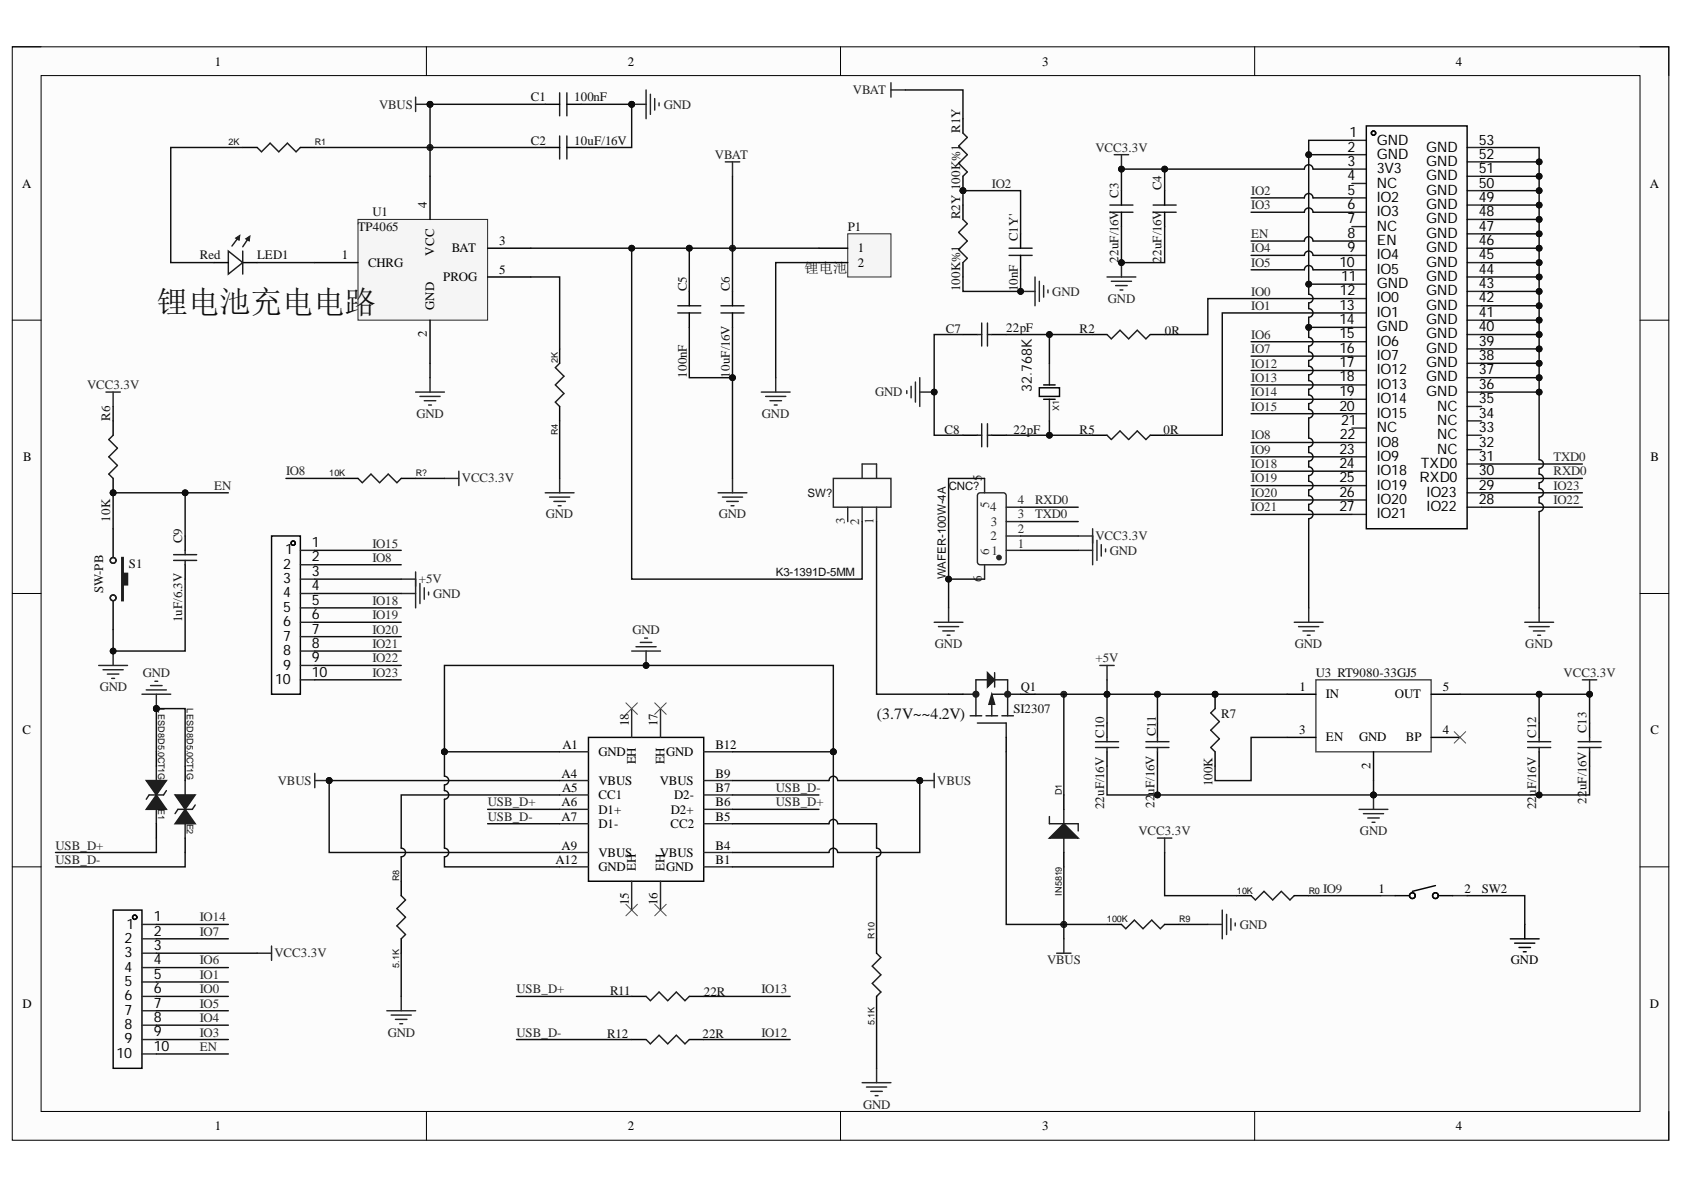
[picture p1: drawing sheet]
<svg xmlns="http://www.w3.org/2000/svg" width="297mm" height="210mm" viewBox="0 0 297 210" stroke-linecap="round" stroke-linejoin="round" font-family="sans-serif">
<defs><g id="words">
<text font-size="5.6" fill="#0e0e0e" x="27.6" y="55.1">锂电池充电电路</text>
<text font-size="2.8" fill="#0e0e0e" x="154.7" y="126.9">(3.7V~~4.2V)</text>
<g font-size="2.5">
<text x="237.7" y="29.3">3</text>
<text x="237.7" y="26.8">2</text>
<text x="238" y="24.1">1</text>
<text x="242.8" y="28">GND</text>
<text x="242.8" y="25.5">GND</text>
<text x="251.5" y="26.8">GND</text>
<text x="251.5" y="29.3">GND</text>
<text x="260.8" y="25.5">53</text>
<text x="260.8" y="28">52</text>
<text x="237.7" y="34.4">5</text>
<text x="237.7" y="31.8">4</text>
<text x="242.8" y="35.6">IO2</text>
<text x="242.8" y="33.1">NC</text>
<text x="242.8" y="30.6">3V3</text>
<text x="251.5" y="31.8">GND</text>
<text x="251.5" y="34.4">GND</text>
<text x="260.8" y="30.6">51</text>
<text x="260.8" y="33.1">50</text>
<text x="260.8" y="35.6">49</text>
<text x="237.7" y="42">8</text>
<text x="237.7" y="39.4">7</text>
<text x="237.7" y="36.9">6</text>
<text x="242.8" y="40.7">NC</text>
<text x="242.8" y="38.2">IO3</text>
<text x="251.5" y="36.9">GND</text>
<text x="251.5" y="39.4">GND</text>
<text x="251.5" y="42">GND</text>
<text x="260.8" y="38.2">48</text>
<text x="260.8" y="40.7">47</text>
<text x="236.2" y="47">10</text>
<text x="237.7" y="44.5">9</text>
<text x="242.8" y="45.8">IO4</text>
<text x="242.8" y="43.2">EN</text>
<text x="251.5" y="44.5">GND</text>
<text x="251.5" y="47">GND</text>
<text x="260.8" y="43.2">46</text>
<text x="260.8" y="45.8">45</text>
<text x="236.3" y="52.1">12</text>
<text x="236.6" y="49.6">11</text>
<text x="242.8" y="53.4">IO0</text>
<text x="242.8" y="50.8">GND</text>
<text x="242.8" y="48.3">IO5</text>
<text x="251.5" y="49.6">GND</text>
<text x="251.5" y="52.1">GND</text>
<text x="260.8" y="48.3">44</text>
<text x="260.8" y="50.8">43</text>
<text x="260.8" y="53.4">42</text>
<text x="236.2" y="59.7">15</text>
<text x="236.2" y="57.2">14</text>
<text x="236.2" y="54.6">13</text>
<text x="242.8" y="58.4">GND</text>
<text x="242.8" y="55.9">IO1</text>
<text x="251.5" y="54.6">GND</text>
<text x="251.5" y="57.2">GND</text>
<text x="251.5" y="59.7">GND</text>
<text x="260.8" y="55.9">41</text>
<text x="260.8" y="58.4">40</text>
<text x="236.2" y="64.8">17</text>
<text x="236.2" y="62.2">16</text>
<text x="242.8" y="63.5">IO7</text>
<text x="242.8" y="61">IO6</text>
<text x="251.5" y="62.2">GND</text>
<text x="251.5" y="64.8">GND</text>
<text x="260.8" y="61">39</text>
<text x="260.8" y="63.5">38</text>
<text x="236.2" y="69.9">19</text>
<text x="236.2" y="67.3">18</text>
<text x="242.8" y="71.2">IO14</text>
<text x="242.8" y="68.6">IO13</text>
<text x="242.8" y="66">IO12</text>
<text x="251.5" y="67.3">GND</text>
<text x="251.5" y="69.9">GND</text>
<text x="260.8" y="66">37</text>
<text x="260.8" y="68.6">36</text>
<text x="260.8" y="71.2">35</text>
<text x="236.2" y="72.4">20</text>
<text x="236.3" y="77.5">22</text>
<text x="236.6" y="75">21</text>
<text x="242.8" y="76.2">NC</text>
<text x="242.8" y="73.7">IO15</text>
<text x="253.5" y="72.4">NC</text>
<text x="253.5" y="75">NC</text>
<text x="253.5" y="77.5">NC</text>
<text x="260.8" y="73.7">34</text>
<text x="260.8" y="76.2">33</text>
<text x="236.2" y="82.6">24</text>
<text x="236.2" y="80">23</text>
<text x="242.8" y="83.8">IO18</text>
<text x="242.8" y="81.3">IO9</text>
<text x="242.8" y="78.8">IO8</text>
<text x="250.6" y="82.6">TXD0</text>
<text x="253.5" y="80">NC</text>
<text x="260.8" y="78.8">32</text>
<text x="260.8" y="81.3">31</text>
<text x="260.8" y="83.8">30</text>
<text x="236.2" y="87.6">26</text>
<text x="236.2" y="85.1">25</text>
<text x="242.8" y="88.9">IO20</text>
<text x="242.8" y="86.4">IO19</text>
<text x="250.4" y="85.1">RXD0</text>
<text x="251.6" y="87.6">IO23</text>
<text x="260.8" y="86.4">29</text>
<text x="260.8" y="88.9">28</text>
<text x="236.2" y="90.2">27</text>
<text x="242.8" y="91.4">IO21</text>
<text x="251.6" y="90.2">IO22</text>
<text x="50" y="100.3">2</text>
<text x="50.3" y="97.8">1</text>
<text x="55" y="96.5">1</text>
<text x="55" y="99">2</text>
<text x="55" y="101.6">3</text>
<text x="50" y="102.8">3</text>
<text x="50" y="105.4">4</text>
<text x="50" y="107.9">5</text>
<text x="55" y="104.1">4</text>
<text x="55" y="106.6">5</text>
<text x="50" y="110.4">6</text>
<text x="50" y="113">7</text>
<text x="55" y="109.2">6</text>
<text x="55" y="111.8">7</text>
<text x="50" y="115.6">8</text>
<text x="50" y="118.1">9</text>
<text x="55" y="114.3">8</text>
<text x="55" y="116.8">9</text>
<text x="55" y="119.4">10</text>
<text x="48.5" y="120.6">10</text>
<text x="22" y="166.3">2</text>
<text x="22.3" y="163.8">1</text>
<text x="27.1" y="162.5">1</text>
<text x="27.1" y="165.1">2</text>
<text x="27.1" y="167.6">3</text>
<text x="22" y="168.9">3</text>
<text x="22" y="171.4">4</text>
<text x="22" y="173.9">5</text>
<text x="27.1" y="170.1">4</text>
<text x="27.1" y="172.7">5</text>
<text x="22" y="176.5">6</text>
<text x="22" y="179">7</text>
<text x="27.1" y="175.2">6</text>
<text x="27.1" y="177.7">7</text>
<text x="22" y="181.5">8</text>
<text x="22" y="184">9</text>
<text x="27.1" y="180.3">8</text>
<text x="27.1" y="182.8">9</text>
<text x="27.1" y="185.3">10</text>
<text x="20.5" y="186.6">10</text>
</g>
<g font-size="2.5" fill="#0e0e0e">
<text x="141.9" y="48.2">锂电池</text>
<text x="182" y="69.1" transform="rotate(-90 182 69.1)">32.768K</text>
</g>
<g font-size="2.3">
<text x="37.9" y="11.6">1</text>
<text x="110.7" y="11.6">2</text>
<text x="183.8" y="11.6">3</text>
<text x="256.8" y="11.6">4</text>
<text x="3.9" y="33.1">A</text>
<text x="291" y="33.1">A</text>
<text x="75.3" y="36.6" transform="rotate(-90 75.3 36.6)">4</text>
<text x="60.3" y="45.8">1</text>
<text x="64.9" y="47">CHRG</text>
<text x="76.6" y="45.1" transform="rotate(-90 76.6 45.1)">VCC</text>
<text x="79.7" y="44.5">BAT</text>
<text x="88.1" y="43.2">3</text>
<text x="151.3" y="44.5">1</text>
<text x="151.3" y="47">2</text>
<text x="78.2" y="49.6">PROG</text>
<text x="88.1" y="48.3">5</text>
<text x="75.3" y="59.5" transform="rotate(-90 75.3 59.5)">2</text>
<text x="76.6" y="54.7" transform="rotate(-90 76.6 54.7)">GND</text>
<text x="4.1" y="81.3">B</text>
<text x="291.1" y="81.3">B</text>
<text x="229.2" y="121.9">1</text>
<text x="233.9" y="123.2">IN</text>
<text x="246.1" y="123.2">OUT</text>
<text x="254.5" y="121.9">5</text>
<text x="4" y="129.5">C</text>
<text x="110.9" y="128.1" transform="rotate(-90 110.9 128.1)">18</text>
<text x="116" y="128.1" transform="rotate(-90 116 128.1)">17</text>
<text x="229.1" y="129.5">3</text>
<text x="233.9" y="130.8">EN</text>
<text x="239.7" y="130.8">GND</text>
<text x="248" y="130.8">BP</text>
<text x="254.5" y="129.5">4</text>
<text x="291.1" y="129.5">C</text>
<text x="99.1" y="137.2">A4</text>
<text x="99.2" y="132">A1</text>
<text x="105.6" y="133.3">GND</text>
<text x="112.2" y="134.8" transform="rotate(-90 112.2 134.8)">EH</text>
<text x="117.2" y="134.8" transform="rotate(-90 117.2 134.8)">EH</text>
<text x="117.5" y="133.3">GND</text>
<text x="126.2" y="132">B12</text>
<text x="126.2" y="137.2">B9</text>
<text x="241.7" y="135.7" transform="rotate(-90 241.7 135.7)">2</text>
<text x="99.1" y="142.3">A6</text>
<text x="99.1" y="139.7">A5</text>
<text x="105.6" y="143.5">D1+</text>
<text x="105.6" y="141">CC1</text>
<text x="105.6" y="138.5">VBUS</text>
<text x="116.4" y="138.5">VBUS</text>
<text x="118.3" y="143.5">D2+</text>
<text x="118.9" y="141">D2-</text>
<text x="126.2" y="139.7">B7</text>
<text x="126.2" y="142.3">B6</text>
<text x="99.1" y="149.9">A9</text>
<text x="99.1" y="144.8">A7</text>
<text x="105.6" y="146.1">D1-</text>
<text x="118.3" y="146.1">CC2</text>
<text x="126.2" y="144.8">B5</text>
<text x="126.2" y="149.9">B4</text>
<text x="98" y="152.4">A12</text>
<text x="105.6" y="153.7">GND</text>
<text x="105.6" y="151.1">VBUS</text>
<text x="112.2" y="153.7" transform="rotate(-90 112.2 153.7)">EH</text>
<text x="116.4" y="151.1">VBUS</text>
<text x="117.2" y="153.7" transform="rotate(-90 117.2 153.7)">EH</text>
<text x="117.5" y="153.7">GND</text>
<text x="126.2" y="152.4">B1</text>
<text x="110.9" y="159.6" transform="rotate(-90 110.9 159.6)">15</text>
<text x="116" y="159.6" transform="rotate(-90 116 159.6)">16</text>
<text x="243.2" y="157.5">1</text>
<text x="258.3" y="157.5">2</text>
<text x="266.5" y="170.1">GND</text>
<text x="4" y="177.7">D</text>
<text x="291" y="177.7">D</text>
<text x="37.9" y="199.3">1</text>
<text x="110.7" y="199.3">2</text>
<text x="183.8" y="199.3">3</text>
<text x="256.8" y="199.3">4</text>
</g>
<g font-size="2.3" fill="#0e0e0e">
<text x="93.7" y="17.9">C1</text>
<text x="101.3" y="17.9">100nF</text>
<text x="169.4" y="23.5" transform="rotate(-90 169.4 23.5)">R1Y</text>
<text x="93.7" y="25.5">C2</text>
<text x="101.3" y="25.5">10uF/16V</text>
<text x="197.3" y="34.9" transform="rotate(-90 197.3 34.9)">C3</text>
<text x="204.9" y="33.6" transform="rotate(-90 204.9 33.6)">C4</text>
<text x="63.1" y="40.7">TP4065</text>
<text x="65.7" y="38.2">U1</text>
<text x="149.5" y="40.7">P1</text>
<text x="169.4" y="38.7" transform="rotate(-90 169.4 38.7)">R2Y 100K%1</text>
<text x="35.2" y="45.8">Red</text>
<text x="45.4" y="45.8">LED1</text>
<text x="179.5" y="42.5" transform="rotate(-90 179.5 42.5)">C1Y'</text>
<text x="197.3" y="46.3" transform="rotate(-90 197.3 46.3)">22uF/16V</text>
<text x="204.9" y="46.3" transform="rotate(-90 204.9 46.3)">22uF/16V</text>
<text x="121.1" y="51.4" transform="rotate(-90 121.1 51.4)">C5</text>
<text x="128.7" y="51.4" transform="rotate(-90 128.7 51.4)">C6</text>
<text x="169.4" y="51.4" transform="rotate(-90 169.4 51.4)">100K%1</text>
<text x="179.5" y="51.4" transform="rotate(-90 179.5 51.4)">10nF</text>
<text x="166.9" y="58.8">C7</text>
<text x="177.5" y="58.5">22pF</text>
<text x="190.4" y="58.8">R2</text>
<text x="205.5" y="59">0R</text>
<text x="121.1" y="66.6" transform="rotate(-90 121.1 66.6)">100nF</text>
<text x="128.7" y="66.6" transform="rotate(-90 128.7 66.6)">10uF/16V</text>
<text x="19.4" y="74.2" transform="rotate(-90 19.4 74.2)">R6</text>
<text x="166.6" y="76.5">C8</text>
<text x="178.8" y="76.5">22pF</text>
<text x="190.4" y="76.5">R5</text>
<text x="205.2" y="76.5">0R</text>
<text x="19.4" y="92" transform="rotate(-90 19.4 92)">10K</text>
<text x="32.1" y="95.8" transform="rotate(-90 32.1 95.8)">C9</text>
<text x="22.7" y="100.1">S1</text>
<text x="18.2" y="104.7" transform="rotate(-90 18.2 104.7)">SW-PB</text>
<text x="32.1" y="109.8" transform="rotate(-90 32.1 109.8)">1uF/6.3V</text>
<text x="232.1" y="119.4">U3 RT9080-33GJ5</text>
<text x="178.8" y="125.7">SI2307</text>
<text x="180" y="121.9">Q1</text>
<text x="194.7" y="130.1" transform="rotate(-90 194.7 130.1)">C10</text>
<text x="203.9" y="129.8" transform="rotate(-90 203.9 129.8)">C11</text>
<text x="215.4" y="126.7">R7</text>
<text x="271" y="130.1" transform="rotate(-90 271 130.1)">C12</text>
<text x="279.9" y="129.3" transform="rotate(-90 279.9 129.3)">C13</text>
<text x="194.7" y="142.8" transform="rotate(-90 194.7 142.8)">22uF/16V</text>
<text x="203.6" y="142.5" transform="rotate(-90 203.6 142.5)">22</text>
<text x="203.6" y="140.1" transform="rotate(-90 203.6 140.1)">uF/16V</text>
<text x="213.9" y="138.7" transform="rotate(-90 213.9 138.7)">100K</text>
<text x="271" y="142.8" transform="rotate(-90 271 142.8)">22uF/16V</text>
<text x="279.9" y="141.8" transform="rotate(-90 279.9 141.8)">22uF/16V</text>
<text x="261.4" y="157.5">SW2</text>
<text x="107.6" y="175.4">R11</text>
<text x="124.2" y="175.7">22R</text>
<text x="107.1" y="183.1">R12</text>
<text x="123.9" y="183.1">22R</text>
</g>
<g font-size="2.3" fill="#262626">
<text x="150.5" y="16.6">VBAT</text>
<text x="66.9" y="19.2">VBUS</text>
<text x="117.1" y="19.2">GND</text>
<text x="126.1" y="28">VBAT</text>
<text x="193.2" y="26.8">VCC3.3V</text>
<text x="175" y="33.1">IO2</text>
<text x="220.7" y="34.4">IO2</text>
<text x="220.7" y="42">EN</text>
<text x="220.7" y="36.9">IO3</text>
<text x="220.7" y="44.5">IO4</text>
<text x="220.7" y="47">IO5</text>
<text x="185.6" y="52.2">GND</text>
<text x="195.4" y="53.4">GND</text>
<text x="220.7" y="52.2">IO0</text>
<text x="220.7" y="59.8">IO6</text>
<text x="220.7" y="54.7">IO1</text>
<text x="220.7" y="62.3">IO7</text>
<text x="220.7" y="64.8">IO12</text>
<text x="15.4" y="68.6">VCC3.3V</text>
<text x="154.3" y="69.9">GND</text>
<text x="220.7" y="67.4">IO13</text>
<text x="220.7" y="69.9">IO14</text>
<text x="73.5" y="73.7">GND</text>
<text x="134.4" y="73.7">GND</text>
<text x="220.7" y="77.5">IO8</text>
<text x="220.7" y="72.4">IO15</text>
<text x="50.5" y="83.8">IO8</text>
<text x="220.7" y="80">IO9</text>
<text x="220.7" y="82.6">IO18</text>
<text x="274" y="83.8">RXD0</text>
<text x="274" y="81.3">TXD0</text>
<text x="37.8" y="86.4">EN</text>
<text x="81.5" y="85.1">VCC3.3V</text>
<text x="182.6" y="88.9">RXD0</text>
<text x="220.7" y="85.1">IO19</text>
<text x="220.7" y="87.6">IO20</text>
<text x="274" y="88.9">IO22</text>
<text x="274" y="86.4">IO23</text>
<text x="96.3" y="91.4">GND</text>
<text x="126.8" y="91.4">GND</text>
<text x="182.6" y="91.4">TXD0</text>
<text x="193.2" y="95.3">VCC3.3V</text>
<text x="220.7" y="90.2">IO21</text>
<text x="65.7" y="96.6">IO15</text>
<text x="65.7" y="99.1">IO8</text>
<text x="195.8" y="97.8">GND</text>
<text x="65.7" y="106.7">IO18</text>
<text x="73.9" y="102.9">+5V</text>
<text x="76.4" y="105.4">GND</text>
<text x="65.7" y="111.8">IO20</text>
<text x="65.7" y="109.2">IO19</text>
<text x="111.6" y="111.8">GND</text>
<text x="25.2" y="119.4">GND</text>
<text x="65.7" y="119.4">IO23</text>
<text x="65.7" y="116.8">IO22</text>
<text x="65.7" y="114.3">IO21</text>
<text x="164.9" y="114.3">GND</text>
<text x="193.2" y="116.8">+5V</text>
<text x="228.4" y="114.3">GND</text>
<text x="269" y="114.3">GND</text>
<text x="275.8" y="119.4">VCC3.3V</text>
<text x="17.6" y="121.9">GND</text>
<text x="49" y="138.5">VBUS</text>
<text x="86" y="142.3">USB_D+</text>
<text x="136.8" y="139.7">USB_D-</text>
<text x="136.8" y="142.3">USB_D+</text>
<text x="165.3" y="138.5">VBUS</text>
<text x="9.8" y="149.9">USB_D+</text>
<text x="86" y="144.8">USB_D-</text>
<text x="200.8" y="147.3">VCC3.3V</text>
<text x="239.9" y="147.3">GND</text>
<text x="9.8" y="152.4">USB_D-</text>
<text x="233.4" y="157.5">IO9</text>
<text x="35.2" y="165.1">IO7</text>
<text x="35.2" y="162.5">IO14</text>
<text x="218.7" y="163.8">GND</text>
<text x="35.2" y="172.7">IO1</text>
<text x="35.2" y="170.1">IO6</text>
<text x="48.4" y="168.9">VCC3.3V</text>
<text x="184.7" y="170.1">VBUS</text>
<text x="35.2" y="177.7">IO5</text>
<text x="35.2" y="175.2">IO0</text>
<text x="91.1" y="175.2">USB_D+</text>
<text x="134.3" y="175.2">IO13</text>
<text x="35.2" y="182.9">IO3</text>
<text x="35.2" y="180.3">IO4</text>
<text x="35.2" y="185.4">EN</text>
<text x="68.4" y="182.9">GND</text>
<text x="91.1" y="182.9">USB_D-</text>
<text x="134.3" y="182.9">IO12</text>
<text x="152.2" y="195.5">GND</text>
</g>
<g font-size="2.3" fill="#292929">
<text x="173.2" y="84.9" transform="rotate(-90 173.2 84.9)">5</text>
<text x="174.5" y="89.7" transform="rotate(-90 174.5 89.7)">5</text>
<text x="179.5" y="88.9">4</text>
<text x="149" y="92.4" transform="rotate(-90 149 92.4)">3</text>
<text x="151.6" y="92.5" transform="rotate(-90 151.6 92.5)">2</text>
<text x="154.1" y="92.4" transform="rotate(-90 154.1 92.4)">1</text>
<text x="174.6" y="90.2">4</text>
<text x="174.7" y="95.3">2</text>
<text x="174.8" y="92.8">3</text>
<text x="179.5" y="94">2</text>
<text x="179.5" y="91.4">3</text>
<text x="174.5" y="97.8" transform="rotate(-90 174.5 97.8)">6</text>
<text x="174.9" y="97.8">1</text>
<text x="179.5" y="96.6">1</text>
<text x="173.2" y="102.7" transform="rotate(-90 173.2 102.7)">6</text>
</g>
<g font-size="2" fill="#0e0e0e">
<text x="142.4" y="87.7">SW?</text>
<text x="167.4" y="86.4">CNC?</text>
<text x="136.8" y="101.6">K3-1391D-5MM</text>
<text x="166.9" y="102.2" transform="rotate(-90 166.9 102.2)">WAFER-100W-4A</text>
</g>
<g font-size="1.6" fill="#0e0e0e">
<text x="40.3" y="25.7">2K</text>
<text x="55.5" y="25.7">R1</text>
<text x="98.4" y="64.1" transform="rotate(-90 98.4 64.1)">2K</text>
<text x="98.4" y="76.7" transform="rotate(-90 98.4 76.7)">R4</text>
<text x="58.1" y="84">10K</text>
<text x="73.4" y="84">R?</text>
<text x="27.9" y="124.9" transform="rotate(90 27.9 124.9)">LESD8D5.0CT1G</text>
<text x="33" y="124.9" transform="rotate(90 33 124.9)">LESD8D5.0CT1G</text>
<text x="27.9" y="142.8" transform="rotate(90 27.9 142.8)">E1</text>
<text x="187.3" y="140.2" transform="rotate(-90 187.3 140.2)">D1</text>
<text x="33" y="145.3" transform="rotate(90 33 145.3)">E2</text>
<text x="70.4" y="155.4" transform="rotate(-90 70.4 155.4)">R8</text>
<text x="187.3" y="158" transform="rotate(-90 187.3 158)">IN5819</text>
<text x="218.2" y="157.6">10K</text>
<text x="230.8" y="157.6">R0</text>
<text x="154.3" y="165.6" transform="rotate(-90 154.3 165.6)">R10</text>
<text x="195.3" y="162.7">100K</text>
<text x="208" y="162.7">R9</text>
<text x="70.4" y="170.7" transform="rotate(-90 70.4 170.7)">5.1K</text>
<text x="154.3" y="180.8" transform="rotate(-90 154.3 180.8)">5.1K</text>
</g>
<text font-size="1.6" x="186.8" y="72.4" transform="rotate(-90 186.8 72.4)">X1</text>
</g></defs>
<path d="M2.2 8.3h292.2v192.8h-292.2z" fill-rule="evenodd" fill="#fcfcfc"/>
<path d="M2.2 8.3h292.2v192.8h-292.2z" fill="none" stroke="#000" stroke-width=".18"/>
<path d="M7.2 13.3h282.1v182.7h-282.1z" fill-rule="evenodd" fill="#fcfcfc"/>
<g fill="none" stroke="#000" stroke-width=".18">
<path d="M2.2 8.3h5M7.2 13.3h282.1v182.7h-282.1zM75.2 8.3v5M148.3 8.3v5M221.3 8.3v5M289.3 8.3h5.1v5M2.2 56.5h5M289.3 56.5h5.1M2.2 104.7h5M289.3 104.7h5.1M2.2 152.9h5M289.3 152.9h5.1"/>
<path d="M75.2 196v5.1M148.3 196v5.1M221.3 196v5.1M294.4 196v5.1"/>
</g>
<circle cx="75.8" cy="26" r=".51" fill="#0e0e0e"/>
<circle cx="75.8" cy="26" r=".51" fill="none" stroke="#0e0e0e" stroke-width=".18"/>
<circle cx="129.2" cy="43.8" r=".51" fill="#0e0e0e"/>
<circle cx="129.2" cy="43.8" r=".51" fill="none" stroke="#0e0e0e" stroke-width=".18"/>
<circle cx="187.6" cy="163.1" r=".51" fill="#0e0e0e"/>
<circle cx="187.6" cy="163.1" r=".51" fill="none" stroke="#0e0e0e" stroke-width=".18"/>
<circle cx="187.6" cy="122.5" r=".51" fill="#0e0e0e"/>
<circle cx="187.6" cy="122.5" r=".51" fill="none" stroke="#0e0e0e" stroke-width=".18"/>
<g fill="none" stroke="#292929" stroke-width=".25">
<path d="M238.5 40h2.5M238.5 37.4h2.5M238.5 34.9h2.5M238.5 32.4h2.5M238.5 29.8h2.5M238.5 27.3h2.5M238.5 24.8h2.5M258.8 26h2.5M258.8 28.6h2.5M258.8 31.1h2.5M258.8 33.6h2.5M258.8 36.2h2.5"/>
<path d="M258.8 38.7h2.5M238.5 57.7h2.5M238.5 55.2h2.5M238.5 52.7h2.5M238.5 50.1h2.5M238.5 47.6h2.5M238.5 45h2.5M238.5 42.5h2.5M258.8 41.2h2.5M258.8 43.8h2.5M258.8 46.3h2.5M258.8 48.9h2.5"/>
<path d="M258.8 51.4h2.5M258.8 53.9h2.5M258.8 56.5h2.5M258.8 59h2.5M238.5 78h2.5M238.5 75.5h2.5M238.5 73h2.5M238.5 70.4h2.5M238.5 67.9h2.5M238.5 65.4h2.5M238.5 62.8h2.5M238.5 60.3h2.5"/>
<path d="M258.8 61.5h2.5M258.8 64.1h2.5M258.8 66.6h2.5M258.8 69.2h2.5M258.8 71.7h2.5M258.8 74.2h2.5M258.8 76.8h2.5M258.8 79.3h2.5M238.5 90.7h2.5M238.5 88.2h2.5M238.5 85.7h2.5M238.5 83.1h2.5"/>
<path d="M238.5 80.6h2.5M258.8 81.8h2.5M258.8 84.4h2.5M258.8 86.9h2.5M258.8 89.5h2.5"/>
</g>
<g fill="none" stroke="#000" stroke-width=".25">
<path d="M197.8 33.6v2.6M197.8 37.4v2.6M205.4 33.6v2.6M205.4 37.4v2.6M241 22.2h17.8v71.1h-17.8z"/>
<circle cx="242.3" cy="23.5" r=".38"/>
</g>
<path d="M195.8 36.2h4M195.8 37.4h4M203.4 36.2h4.1M203.4 37.4h4.1" fill="none" stroke="#1c1c1c" stroke-width=".25"/>
<path d="M195.3 48.9h5M196 49.6h3.6M196.8 50.4h2M197.6 51.1h.5M197.8 46.3v2.6" fill="none" stroke="#262626" stroke-width=".25"/>
<circle cx="197.8" cy="46.3" r=".51" fill="#0e0e0e"/>
<circle cx="197.8" cy="46.3" r=".51" fill="none" stroke="#0e0e0e" stroke-width=".18"/>
<circle cx="20" cy="86.9" r=".51" fill="#0e0e0e"/>
<circle cx="20" cy="86.9" r=".51" fill="none" stroke="#0e0e0e" stroke-width=".18"/>
<path d="M20 84.4v2.5" fill="none" stroke="#000" stroke-width=".25"/>
<circle cx="20" cy="86.9" r=".51" fill="#0e0e0e"/>
<circle cx="20" cy="86.9" r=".51" fill="none" stroke="#0e0e0e" stroke-width=".18"/>
<path d="M20 74.2v2.6M32.7 94.5v2.6M32.7 99.6v2.6" fill="none" stroke="#000" stroke-width=".25"/>
<path d="M20 76.8l-.8 .7 1.5 1.6-1.5 1.5 1.5 1.5-1.5 1.5 .8 .8M30.6 97.8h4.1M30.6 98.8h4.1M32.7 97.1v.7M32.7 98.8v.8" fill="none" stroke="#1c1c1c" stroke-width=".25"/>
<path d="M17.4 117.4h5.1M18.2 118.1h3.5M18.9 118.9h2.1M19.7 119.7h.5M20 114.8v2.6" fill="none" stroke="#262626" stroke-width=".25"/>
<circle cx="20" cy="114.8" r=".51" fill="#0e0e0e"/>
<circle cx="20" cy="114.8" r=".51" fill="none" stroke="#0e0e0e" stroke-width=".18"/>
<path d="M20 93.3v5M20 106v5" fill="none" stroke="#000" stroke-width=".25"/>
<path d="M21.5 98.3h.2v2.8h.8v2.1h-.8v2.8h-.2z" fill-rule="evenodd" fill="#1c1c1c"/>
<g fill="none" stroke="#1c1c1c" stroke-width=".25">
<path d="M172.4 59h.8M173.2 57v4M174.2 57v4M174.2 59h.7M195.3 59l.7 .8 1.6-1.6 1.5 1.6 1.5-1.6 1.5 1.6 .8-.8M172.4 76.8h.8M173.2 74.7v4.1M174.2 74.7v4.1M174.2 76.8h.7M195.3 76.8l.7 .7 1.6-1.5 1.5 1.5 1.5-1.5 1.5 1.5 .8-.7M21.5 98.3h.2v2.8h.8v2.1h-.8v2.8h-.2z"/>
<circle cx="20" cy="98.8" r=".51"/>
<circle cx="20" cy="105.5" r=".51"/>
</g>
<g fill="none" stroke="#262626" stroke-width=".25">
<path d="M18.7 69.2h2.5M20 69.2v2.5M159.9 68.9v.5M160.7 68.1v2.1M161.5 67.4v3.5M162.2 69.2h2.6M162.2 66.6v5.1M228.3 109.8h5.1M229.1 110.5h3.5M229.8 111.3h2.1M230.6 112.1h.5M230.8 107.2v2.6"/>
<path d="M269 109.8h5M269.7 110.5h3.6M270.5 111.3h2M271.2 112.1h.5M271.5 107.2v2.6"/>
</g>
<path d="M169.9 59h2.5M174.9 59h2.6M192.7 59h2.6M202.9 59h2.5M169.9 76.8h2.5M174.9 76.8h2.6M183.3 68.4h3.6v1.5h-3.6zM184.1 70.4h2M184.1 67.9h2M192.7 76.8h2.6M202.9 76.8h2.5" fill="none" stroke="#000" stroke-width=".25"/>
<path d="M185.1 64.1v3.8M185.1 70.4v3.8" fill="none" stroke="#292929" stroke-width=".25"/>
<circle cx="164.8" cy="69.2" r=".51" fill="#0e0e0e"/>
<circle cx="164.8" cy="69.2" r=".51" fill="none" stroke="#0e0e0e" stroke-width=".18"/>
<path d="M111.4 175.8h2.6M121.6 175.8h2.5M111.4 183.4h2.6M121.6 183.4h2.5" fill="none" stroke="#000" stroke-width=".25"/>
<path d="M32.7 137.7v2.5M31.4 142.8h2.5M32.7 145.3v2.5M114 175.8l.7 .7 1.6-1.5 1.5 1.5 1.5-1.5 1.5 1.5 .8-.7M114 183.4l.7 .7 1.6-1.5 1.5 1.5 1.5-1.5 1.5 1.5 .8-.7" fill="none" stroke="#1c1c1c" stroke-width=".25"/>
<path d="M32.7 142.8l1.7 2.5h-3.5z" fill-rule="evenodd" fill="#1c1c1c"/>
<path d="M31.4 142.8l-.5 .7M32.7 142.8l1.7 2.5h-3.5zM34.4 142l-.5 .8" fill="none" stroke="#1c1c1c" stroke-width=".25"/>
<path d="M30.9 140.2h3.5l-1.7 2.6z" fill-rule="evenodd" fill="#1c1c1c"/>
<path d="M27.6 135.1v2.6M26.3 140.2h2.5M27.6 142.8v2.5M30.9 140.2h3.5l-1.7 2.6z" fill="none" stroke="#1c1c1c" stroke-width=".25"/>
<path d="M32.7 135.1v2.6M32.7 147.8v2.6" fill="none" stroke="#000" stroke-width=".25"/>
<path d="M27.6 140.2l1.8 2.6h-3.6z" fill-rule="evenodd" fill="#1c1c1c"/>
<path d="M29.4 139.5l-.6 .7M26.3 140.2l-.5 .8M27.6 140.2l1.8 2.6h-3.6z" fill="none" stroke="#1c1c1c" stroke-width=".25"/>
<path d="M25.8 137.7h3.6l-1.8 2.5z" fill-rule="evenodd" fill="#1c1c1c"/>
<path d="M25.8 137.7h3.6l-1.8 2.5z" fill="none" stroke="#1c1c1c" stroke-width=".25"/>
<path d="M27.6 132.6v2.5M27.6 145.3v2.5" fill="none" stroke="#000" stroke-width=".25"/>
<circle cx="27.6" cy="125" r=".51" fill="#0e0e0e"/>
<circle cx="27.6" cy="125" r=".51" fill="none" stroke="#0e0e0e" stroke-width=".18"/>
<path d="M25 122.5h5.1M25.8 121.7h3.6M26.6 120.9h2M27.3 120.2h.5M27.6 122.5v2.5" fill="none" stroke="#262626" stroke-width=".25"/>
<circle cx="27.6" cy="125" r=".51" fill="#0e0e0e"/>
<circle cx="27.6" cy="125" r=".51" fill="none" stroke="#0e0e0e" stroke-width=".18"/>
<path d="M70.8 158l.7 .7-1.5 1.6 1.5 1.5-1.5 1.5 1.5 1.5-.7 .8" fill="none" stroke="#1c1c1c" stroke-width=".25"/>
<path d="M103.8 130.1h20.3v25.3h-20.3zM70.8 155.4v2.6M70.8 165.6v2.5" fill="none" stroke="#000" stroke-width=".25"/>
<path d="M111.4 114.8h5.1M112.2 114.1h3.5M112.9 113.3h2.1M113.7 112.6h.5M114 114.8v2.6M68.2 178.3h5.1M69 179h3.5M69.8 179.8h2M70.8 175.8v2.5M70.5 180.6h.5" fill="none" stroke="#262626" stroke-width=".25"/>
<g fill="none" stroke="#292929" stroke-width=".25">
<path d="M98.7 132.6h5.1M98.7 137.7h5.1M111.4 125v5.1M116.5 125v5.1M124.1 132.6h5.1M124.1 137.7h5.1M98.7 140.2h5.1M98.7 142.8h5.1M98.7 145.3h5.1M98.7 150.4h5.1M98.7 152.9h5.1M111.4 155.4v5.1"/>
<path d="M116.5 155.4v5.1M124.1 140.2h5.1M124.1 142.8h5.1M124.1 145.3h5.1M124.1 150.4h5.1M124.1 152.9h5.1"/>
</g>
<circle cx="114" cy="117.4" r=".51" fill="#0e0e0e"/>
<circle cx="114" cy="117.4" r=".51" fill="none" stroke="#0e0e0e" stroke-width=".18"/>
<path d="M55.5 136.4v2.5M55.5 137.7h2.6" fill="none" stroke="#262626" stroke-width=".25"/>
<circle cx="58.1" cy="137.7" r=".51" fill="#0e0e0e"/>
<circle cx="58.1" cy="137.7" r=".51" fill="none" stroke="#0e0e0e" stroke-width=".18"/>
<path d="M162.2 137.7h2.6M164.8 136.4v2.5" fill="none" stroke="#262626" stroke-width=".25"/>
<circle cx="162.2" cy="137.7" r=".51" fill="#0e0e0e"/>
<circle cx="162.2" cy="137.7" r=".51" fill="none" stroke="#0e0e0e" stroke-width=".18"/>
<path d="M154.6 168.1l.8 .8-1.5 1.5 1.5 1.5M155.4 171.9l-1.5 1.6 1.5 1.5-.8 .8" fill="none" stroke="#1c1c1c" stroke-width=".25"/>
<path d="M154.6 165.6v2.5M154.6 175.8v2.5" fill="none" stroke="#000" stroke-width=".25"/>
<path d="M152.1 191h5.1M152.8 191.7h3.6M153.6 192.5h2M154.4 193.3h.5M154.6 188.4v2.6" fill="none" stroke="#262626" stroke-width=".25"/>
<path d="M232.1 119.9h20.3v12.7h-20.3z" fill-rule="evenodd" fill="#fefefe"/>
<path d="M232.1 119.9h20.3v12.7h-20.3z" fill="none" stroke="#4c4c4c" stroke-width=".25"/>
<g fill="none" stroke="#000" stroke-width=".25">
<path d="M195.3 127.5v2.6M195.3 132.6v2.5M204.2 127.5v2.6M204.2 132.6v2.5M227 122.5h5.1M227 130.1h5.1M242.3 132.6v5.1M252.4 122.5h5.1M252.4 130.1h5.1M271.5 127.5v2.6M271.5 132.6v2.5M280.4 127.5v2.6"/>
<path d="M280.4 132.6v2.5"/>
</g>
<g fill="none" stroke="#1c1c1c" stroke-width=".25">
<path d="M193.2 130.8h4.1M193.2 131.9h4.1M195.3 130.1v.7M195.3 131.9v.7M202.1 130.8h4.1M202.1 131.9h4.1M204.2 130.1v.7M204.2 131.9v.7M269.5 130.8h4M269.5 131.9h4M271.5 130.1v.7M271.5 131.9v.7"/>
<path d="M278.4 130.8h4M278.4 131.9h4M280.4 130.1v.7M280.4 131.9v.7"/>
</g>
<circle cx="214.3" cy="122.5" r=".51" fill="#0e0e0e"/>
<circle cx="214.3" cy="122.5" r=".51" fill="none" stroke="#0e0e0e" stroke-width=".18"/>
<path d="M214.3 122.5v2.5M214.3 132.6v2.5" fill="none" stroke="#000" stroke-width=".25"/>
<circle cx="214.3" cy="122.5" r=".51" fill="#0e0e0e"/>
<circle cx="214.3" cy="122.5" r=".51" fill="none" stroke="#0e0e0e" stroke-width=".18"/>
<path d="M214.3 125l-.7 .8 1.5 1.5-1.5 1.5 1.5 1.5-1.5 1.6 .7 .7" fill="none" stroke="#1c1c1c" stroke-width=".25"/>
<path d="M279.1 119.9h2.6M280.4 119.9v2.6" fill="none" stroke="#262626" stroke-width=".25"/>
<circle cx="280.4" cy="122.5" r=".51" fill="#0e0e0e"/>
<circle cx="280.4" cy="122.5" r=".51" fill="none" stroke="#0e0e0e" stroke-width=".18"/>
<path d="M239.7 142.8h5.1M240.5 143.5h3.5M241.3 144.3h2M242 145h.5M242.3 140.2v2.6" fill="none" stroke="#262626" stroke-width=".25"/>
<circle cx="242.3" cy="140.2" r=".51" fill="#0e0e0e"/>
<circle cx="242.3" cy="140.2" r=".51" fill="none" stroke="#0e0e0e" stroke-width=".18"/>
<path d="M256.5 129.1l2 2M258.5 129.1l-2 2" fill="none" stroke="#4c4c4c" stroke-width=".18"/>
<circle cx="187.6" cy="163.1" r=".51" fill="#262626"/>
<circle cx="187.6" cy="163.1" r=".51" fill="none" stroke="#262626" stroke-width=".18"/>
<circle cx="187.6" cy="122.5" r=".51" fill="#262626"/>
<circle cx="187.6" cy="122.5" r=".51" fill="none" stroke="#262626" stroke-width=".18"/>
<circle cx="187.6" cy="163.1" r=".51" fill="#262626"/>
<circle cx="187.6" cy="163.1" r=".51" fill="none" stroke="#262626" stroke-width=".18"/>
<path d="M186.4 168.1h2.5M187.6 165.6v2.5" fill="none" stroke="#262626" stroke-width=".25"/>
<path d="M185.1 147.8l2.5-2.5 2.6 2.5z" fill="#1c1c1c"/>
<g fill="none" stroke="#1c1c1c" stroke-width=".25">
<path d="M174.2 119.9h-2.1v6.4M175.4 119.9h2.3v6.4M175.4 118.6v2.6M169.9 122.5h2.2M171.1 126.3h2.1M172.4 127.5h5.1v2.6M173.9 126.3h2.1M174.9 122.5h5.1M174.9 123.7v2.6M176.7 126.3h2.1M185.1 147.8l2.5-2.5 2.6 2.5zM185.1 144v1.3h5.1v1.3"/>
<path d="M187.6 142.8v2.5M187.6 147.8v2.6"/>
</g>
<path d="M187.6 140.2v2.6M187.6 150.4v2.5" fill="none" stroke="#000" stroke-width=".25"/>
<path d="M174.2 118.6l1.2 1.3-1.2 1.3z" fill="#1c1c1c"/>
<path d="M174.2 118.6l1.2 1.3-1.2 1.3z" fill="none" stroke="#1c1c1c" stroke-width=".25"/>
<path d="M174.9 122.5l.5 1.7h-1z" fill="#1c1c1c"/>
<path d="M174.9 122.5l.5 1.7h-1z" fill="none" stroke="#1c1c1c" stroke-width=".25"/>
<circle cx="172.1" cy="122.5" r=".51" fill="#1c1c1c"/>
<circle cx="172.1" cy="122.5" r=".51" fill="none" stroke="#1c1c1c" stroke-width=".25"/>
<circle cx="177.7" cy="122.5" r=".51" fill="#1c1c1c"/>
<g fill="none" stroke="#1c1c1c" stroke-width=".25">
<path d="M197.8 163.1l.8 .7 1.5-1.5 1.5 1.5 1.5-1.5 1.6 1.5 .7-.7"/>
<circle cx="177.7" cy="122.5" r=".51"/>
</g>
<path d="M167.3 122.5h2.6M177.5 130.1v2.5M180 122.5h2.6M195.3 163.1h2.5M205.4 163.1h2.6" fill="none" stroke="#000" stroke-width=".25"/>
<path d="M194 117.4h2.5M195.3 117.4v2.5M213 163.1h2.6M215.6 160.5v5.1M216.4 161.3v3.5M217.1 162v2.1M217.9 162.8v.5" fill="none" stroke="#262626" stroke-width=".25"/>
<path d="M63.1 38.7h22.9v17.8h-22.9z" fill-rule="evenodd" fill="#f5f5f5"/>
<path d="M63.1 38.7h22.9v17.8h-22.9z" fill="none" stroke="#262626" stroke-width=".18"/>
<path d="M75.9 31.1v7.6M55.5 46.3h7.6M75.9 56.5v7.6M86 48.9h7.6M86 43.8h7.6" fill="none" stroke="#000" stroke-width=".25"/>
<path d="M40.3 44.3l2.5 2-2.5 2.1z" fill="#fefefe"/>
<path d="M40.3 44.3l2.5 2-2.5 2.1zM42.8 44.3v4.1M43.8 42l-1 1.5" fill="none" stroke="#1c1c1c" stroke-width=".25"/>
<path d="M37.7 46.3h2.6M42.8 46.3h2.6" fill="none" stroke="#000" stroke-width=".25"/>
<path d="M43.3 42.1l.8-.5-.1 .9z" fill="#1c1c1c"/>
<path d="M43.3 42.1l.8-.5-.1 .9z" fill="none" stroke="#1c1c1c" stroke-width=".18"/>
<path d="M42.1 41.9l-1.2 1.5" fill="none" stroke="#1c1c1c" stroke-width=".25"/>
<path d="M41.5 42l.8-.5-.1 .9z" fill="#1c1c1c"/>
<path d="M41.5 42l.8-.5-.1 .9z" fill="none" stroke="#1c1c1c" stroke-width=".18"/>
<path d="M45.4 26l.7 .8 1.5-1.5 1.6 1.5 1.5-1.5 1.5 1.5 .8-.8M98.7 64.1l-.7 .7 1.5 1.6-1.5 1.5 1.5 1.5-1.5 1.5 .7 .8" fill="none" stroke="#1c1c1c" stroke-width=".25"/>
<path d="M42.8 26h2.6M53 26h2.5M98.7 61.5v2.6M98.7 71.7v2.5" fill="none" stroke="#000" stroke-width=".25"/>
<g fill="none" stroke="#262626" stroke-width=".25">
<path d="M111.4 18.4h2.6M114 15.9v5M114.7 16.6v3.6M115.5 17.4v2M116.2 18.1v.6M73.3 69.2h5.1M74.1 69.9h3.5M74.8 70.7h2.1M75.6 71.4h.5M75.9 66.6v2.6M96.2 86.9h5.1M96.9 87.7h3.6"/>
<path d="M97.7 88.4h2M98.5 89.2h.5M98.7 84.4v2.5"/>
</g>
<circle cx="111.4" cy="18.4" r=".51" fill="#0e0e0e"/>
<circle cx="111.4" cy="18.4" r=".51" fill="none" stroke="#0e0e0e" stroke-width=".18"/>
<path d="M127.2 53.9h4M127.2 55.2h4" fill="none" stroke="#1c1c1c" stroke-width=".25"/>
<path d="M129.2 51.4v2.5M129.2 55.2v2.5" fill="none" stroke="#000" stroke-width=".25"/>
<path d="M126.7 86.9h5M127.4 87.7h3.6M128.2 88.4h2M128.9 89.2h.6M129.2 84.4v2.5" fill="none" stroke="#262626" stroke-width=".25"/>
<path d="M149.5 41.2h7.7v7.7h-7.7z" fill-rule="evenodd" fill="#f5f5f5"/>
<path d="M149.5 41.2h7.7v7.7h-7.7z" fill="none" stroke="#262626" stroke-width=".18"/>
<path d="M96.2 18.4h2.5M100 18.4h2.5M96.2 26h2.5M100 26h2.5M121.6 51.4v2.5M121.6 55.2v2.5M144.4 43.8h5.1M144.4 46.3h5.1" fill="none" stroke="#000" stroke-width=".25"/>
<path d="M134.3 69.2h5.1M135.1 69.9h3.5M135.8 70.7h2M136.6 71.4h.5M136.8 66.6v2.6" fill="none" stroke="#262626" stroke-width=".25"/>
<path d="M98.7 16.4v4M100 16.4v4M98.7 24v4M100 24v4M119.6 53.9h4M119.6 55.2h4" fill="none" stroke="#1c1c1c" stroke-width=".25"/>
<circle cx="129.2" cy="43.8" r=".51" fill="#262626"/>
<circle cx="129.2" cy="43.8" r=".51" fill="none" stroke="#262626" stroke-width=".18"/>
<circle cx="75.8" cy="26" r=".51" fill="#262626"/>
<circle cx="75.8" cy="26" r=".51" fill="none" stroke="#262626" stroke-width=".18"/>
<path d="M73.3 17.1v2.6M73.3 18.4h2.6" fill="none" stroke="#262626" stroke-width=".25"/>
<circle cx="75.8" cy="18.4" r=".51" fill="#0e0e0e"/>
<circle cx="75.8" cy="18.4" r=".51" fill="none" stroke="#0e0e0e" stroke-width=".18"/>
<path d="M196.5 27.3h2.6M197.8 27.3v2.5" fill="none" stroke="#262626" stroke-width=".25"/>
<circle cx="197.8" cy="29.8" r=".51" fill="#0e0e0e"/>
<circle cx="197.8" cy="29.8" r=".51" fill="none" stroke="#0e0e0e" stroke-width=".18"/>
<g fill="none" stroke="#292929" stroke-width=".25">
<path d="M53 97.1h2.5M53 99.6h2.5M147 84.4h10.2v5.1h-10.2zM149.5 89.5v2.5M152.1 84.4v-2.6h2.5v2.6M152.1 89.5v2.5M154.6 89.5v2.5M172.6 87l4.4-.1 .4 .3 .1 11.9-.3 .4-4.3 .1-.4-.2-.1-12zM53 102.2h2.5M53 104.7h2.5M53 107.2h2.5M53 109.8h2.5"/>
<path d="M53 112.3h2.5M53 114.8h2.5M53 117.4h2.5M53 119.9h2.5M25 163.1h2.6M25 165.6h2.6M25 168.1h2.6M25 170.7h2.6M25 173.2h2.6M25 175.8h2.6M25 178.3h2.6M25 180.8h2.6"/>
<path d="M25 183.4h2.6M25 185.9h2.6"/>
</g>
<g fill="none" stroke="#000" stroke-width=".25">
<path d="M47.9 94.5h5.1v28h-5.1zM20 160.5h5v27.9h-5z"/>
<circle cx="51.7" cy="95.8" r=".38"/>
<circle cx="23.8" cy="161.8" r=".38"/>
</g>
<circle cx="176.2" cy="98.3" r=".38" fill="#292929"/>
<g fill="none" stroke="#292929" stroke-width=".25">
<path d="M173.7 84.4v2.5M173.7 99.6v2.6M177.5 97.1h2.5M177.5 94.5h2.5M177.5 92h2.5M177.5 89.5h2.5M243.5 158h2.6M256.2 158h2.6"/>
<circle cx="176.2" cy="98.3" r=".38"/>
</g>
<g fill="none" stroke="#262626" stroke-width=".25">
<path d="M78.4 84.4h2.5M80.9 83.1v2.6M190.2 97.1h2.5M190.2 94.5h2.5M192.7 93.3v6.3M193.5 95.3v3.5M194.3 96.1v2M195 96.8v.5M70.8 102.2h2.5M70.8 104.7h2.5M73.3 100.9v6.3M74.1 102.9v3.6"/>
<path d="M74.8 103.7v2M75.6 104.4v.5M164.8 109.8h5.1M165.5 110.5h3.6M166.3 111.3h2M167.1 112h.5M167.3 107.2v2.6M204.2 147.8h2.5M205.4 147.8v2.6M45.4 168.1h2.5M47.9 166.9v2.5"/>
</g>
<path d="M110.4 124l2 2M112.4 124l-2 2M115.5 124l2 2M117.5 124l-2 2M110.4 159.5l2 2M112.4 159.5l-2 2M115.5 159.5l2 2M117.5 159.5l-2 2" fill="none" stroke="#4c4c4c" stroke-width=".18"/>
<path d="M63.1 84.4l.8 .7 1.5-1.5 1.6 1.5 1.5-1.5 1.5 1.5 .8-.7M220.7 158l.7 .7 1.6-1.5 1.5 1.5 1.5-1.5 1.5 1.5 .8-.7" fill="none" stroke="#1c1c1c" stroke-width=".25"/>
<g fill="none" stroke="#000" stroke-width=".25">
<path d="M60.6 84.4h2.5M70.8 84.4h2.5M218.1 158h2.6M228.3 158h2.5M246.1 158h2.5M253.2 156.2l-4.1 1M253.7 158h2.5M266.4 165.6h5.1M267.2 166.4h3.5M267.9 167.1h2.1M268.7 167.9h.5M269 163.1v2.5"/>
<circle cx="249.1" cy="158" r=".51"/>
<circle cx="253.2" cy="158" r=".51"/>
</g>
<circle cx="169.9" cy="33.6" r=".51" fill="#0e0e0e"/>
<circle cx="169.9" cy="33.6" r=".51" fill="none" stroke="#0e0e0e" stroke-width=".18"/>
<path d="M169.9 20.9v2.6M169.9 31.1v2.5" fill="none" stroke="#000" stroke-width=".25"/>
<circle cx="169.9" cy="33.6" r=".51" fill="#0e0e0e"/>
<circle cx="169.9" cy="33.6" r=".51" fill="none" stroke="#0e0e0e" stroke-width=".18"/>
<path d="M169.9 23.5l.7 .7-1.5 1.6 1.5 1.5-1.5 1.5 1.5 1.5-.7 .8M169.9 38.7l.7 .8-1.5 1.5 1.5 1.5-1.5 1.5 1.5 1.6-.7 .7M178 43.8h4.1M178 45h4.1" fill="none" stroke="#1c1c1c" stroke-width=".25"/>
<path d="M169.9 36.2v2.5M169.9 46.3v2.6M180 41.2v2.6M180 45v2.6" fill="none" stroke="#000" stroke-width=".25"/>
<path d="M157.2 14.6v2.5M157.2 15.9h2.5M180 51.4h2.6M182.6 48.9v5M183.3 49.6v3.6M184.1 50.4v2M184.8 51.1v.6" fill="none" stroke="#262626" stroke-width=".25"/>
<circle cx="180" cy="51.4" r=".51" fill="#0e0e0e"/>
<circle cx="180" cy="51.4" r=".51" fill="none" stroke="#0e0e0e" stroke-width=".18"/>
<path d="M127.9 28.6h2.6M129.2 28.6v2.5" fill="none" stroke="#262626" stroke-width=".25"/>
<path d="M230.8 27.3v22.8" fill="none" stroke="#0e0e0e" stroke-width=".25"/>
<circle cx="230.8" cy="50.1" r=".51" fill="#0e0e0e"/>
<circle cx="230.8" cy="50.1" r=".51" fill="none" stroke="#0e0e0e" stroke-width=".18"/>
<circle cx="230.8" cy="27.3" r=".51" fill="#0e0e0e"/>
<circle cx="230.8" cy="27.3" r=".51" fill="none" stroke="#0e0e0e" stroke-width=".18"/>
<path d="M32.7 102.2v12.6h-12.7v-3.8M27.6 147.8v2.6h-17.8M32.7 150.4v2.5h-22.9" fill="none" stroke="#0e0e0e" stroke-width=".25"/>
<circle cx="20" cy="114.8" r=".51" fill="#0e0e0e"/>
<circle cx="20" cy="114.8" r=".51" fill="none" stroke="#0e0e0e" stroke-width=".18"/>
<path d="M40.3 86.9h-20.3v6.4" fill="none" stroke="#0e0e0e" stroke-width=".25"/>
<circle cx="20" cy="86.9" r=".51" fill="#0e0e0e"/>
<circle cx="20" cy="86.9" r=".51" fill="none" stroke="#0e0e0e" stroke-width=".18"/>
<circle cx="32.7" cy="86.9" r=".51" fill="#0e0e0e"/>
<circle cx="32.7" cy="86.9" r=".51" fill="none" stroke="#0e0e0e" stroke-width=".18"/>
<path d="M27.6 125h5.1v10.1M27.6 178.3h12.7M27.6 175.8h12.7M27.6 173.2h12.7M27.6 170.7h12.7M27.6 168.1h17.8M27.6 165.6h12.7M27.6 163.1h12.7M27.6 185.9h12.7M27.6 183.4h12.7M27.6 180.8h12.7" fill="none" stroke="#0e0e0e" stroke-width=".25"/>
<circle cx="27.6" cy="125" r=".51" fill="#0e0e0e"/>
<circle cx="27.6" cy="125" r=".51" fill="none" stroke="#0e0e0e" stroke-width=".18"/>
<g fill="none" stroke="#0e0e0e" stroke-width=".25">
<path d="M42.8 26h-12.7v20.3h7.6M55.5 26h40.7M45.4 46.3h10.1M50.4 84.4h10.2M55.5 99.6h15.3M55.5 97.1h15.3M55.5 119.9h15.3M55.5 117.4h15.3M55.5 114.8h15.3M55.5 112.3h15.3M55.5 109.8h15.3M55.5 107.2h15.3"/>
<path d="M55.5 104.7h15.3M55.5 102.2h15.3M58.1 137.7v12.7h40.6"/>
</g>
<circle cx="58.1" cy="137.7" r=".51" fill="#0e0e0e"/>
<circle cx="58.1" cy="137.7" r=".51" fill="none" stroke="#0e0e0e" stroke-width=".18"/>
<path d="M58.1 137.7h40.6" fill="none" stroke="#0e0e0e" stroke-width=".25"/>
<circle cx="58.1" cy="137.7" r=".51" fill="#0e0e0e"/>
<circle cx="58.1" cy="137.7" r=".51" fill="none" stroke="#0e0e0e" stroke-width=".18"/>
<path d="M75.9 18.4h20.3M73.3 84.4h5.1M98.7 140.2h-27.9v9.4a.76 .76 0 0 1 .7 .8 .76 .76 0 0 1-.7 .7v4.3" fill="none" stroke="#0e0e0e" stroke-width=".25"/>
<circle cx="75.8" cy="18.4" r=".51" fill="#0e0e0e"/>
<circle cx="75.8" cy="18.4" r=".51" fill="none" stroke="#0e0e0e" stroke-width=".18"/>
<path d="M78.4 132.6v4.3a.76 .76 0 0 1 .8 .8 .76 .76 0 0 1-.8 .7v1.1a.76 .76 0 0 1 .8 .7 .76 .76 0 0 1-.8 .8v8.6a.76 .76 0 0 1 .8 .8 .76 .76 0 0 1-.8 .7v1.8h20.3" fill="none" stroke="#0e0e0e" stroke-width=".25"/>
<circle cx="78.4" cy="132.6" r=".51" fill="#0e0e0e"/>
<circle cx="78.4" cy="132.6" r=".51" fill="none" stroke="#0e0e0e" stroke-width=".18"/>
<path d="M78.4 132.6h20.3" fill="none" stroke="#0e0e0e" stroke-width=".25"/>
<circle cx="78.4" cy="132.6" r=".51" fill="#0e0e0e"/>
<circle cx="78.4" cy="132.6" r=".51" fill="none" stroke="#0e0e0e" stroke-width=".18"/>
<path d="M78.4 132.6v-15.2h68.6v15.2" fill="none" stroke="#0e0e0e" stroke-width=".25"/>
<circle cx="147" cy="132.6" r=".51" fill="#0e0e0e"/>
<circle cx="147" cy="132.6" r=".51" fill="none" stroke="#0e0e0e" stroke-width=".18"/>
<circle cx="114" cy="117.4" r=".51" fill="#0e0e0e"/>
<circle cx="114" cy="117.4" r=".51" fill="none" stroke="#0e0e0e" stroke-width=".18"/>
<circle cx="78.4" cy="132.6" r=".51" fill="#0e0e0e"/>
<circle cx="78.4" cy="132.6" r=".51" fill="none" stroke="#0e0e0e" stroke-width=".18"/>
<path d="M93.6 48.9h5.1v12.6M93.6 43.8h28M86 145.3h12.7M86 142.8h12.7M91.1 175.8h20.3M91.1 183.4h20.3" fill="none" stroke="#0e0e0e" stroke-width=".25"/>
<circle cx="111.4" cy="43.8" r=".51" fill="#0e0e0e"/>
<circle cx="111.4" cy="43.8" r=".51" fill="none" stroke="#0e0e0e" stroke-width=".18"/>
<circle cx="121.6" cy="43.8" r=".51" fill="#0e0e0e"/>
<circle cx="121.6" cy="43.8" r=".51" fill="none" stroke="#0e0e0e" stroke-width=".18"/>
<path d="M111.4 18.4v7.6h-8.9" fill="none" stroke="#0e0e0e" stroke-width=".25"/>
<circle cx="111.4" cy="18.4" r=".51" fill="#0e0e0e"/>
<circle cx="111.4" cy="18.4" r=".51" fill="none" stroke="#0e0e0e" stroke-width=".18"/>
<path d="M102.5 18.4h8.9" fill="none" stroke="#0e0e0e" stroke-width=".25"/>
<circle cx="111.4" cy="18.4" r=".51" fill="#0e0e0e"/>
<circle cx="111.4" cy="18.4" r=".51" fill="none" stroke="#0e0e0e" stroke-width=".18"/>
<path d="M111.4 43.8v58.4h40.7v-10.2" fill="none" stroke="#0e0e0e" stroke-width=".25"/>
<circle cx="111.4" cy="43.8" r=".51" fill="#0e0e0e"/>
<circle cx="111.4" cy="43.8" r=".51" fill="none" stroke="#0e0e0e" stroke-width=".18"/>
<path d="M121.6 57.7v8.9h7.6" fill="none" stroke="#0e0e0e" stroke-width=".25"/>
<circle cx="129.2" cy="66.6" r=".51" fill="#0e0e0e"/>
<circle cx="129.2" cy="66.6" r=".51" fill="none" stroke="#0e0e0e" stroke-width=".18"/>
<path d="M144.4 43.8h-22.8v7.6" fill="none" stroke="#0e0e0e" stroke-width=".25"/>
<circle cx="121.6" cy="43.8" r=".51" fill="#0e0e0e"/>
<circle cx="121.6" cy="43.8" r=".51" fill="none" stroke="#0e0e0e" stroke-width=".18"/>
<path d="M147 132.6v20.3h-17.8M124.1 175.8h15.3M124.1 183.4h15.3" fill="none" stroke="#0e0e0e" stroke-width=".25"/>
<circle cx="147" cy="132.6" r=".51" fill="#0e0e0e"/>
<circle cx="147" cy="132.6" r=".51" fill="none" stroke="#0e0e0e" stroke-width=".18"/>
<path d="M162.2 137.7v12.7h-14.4a.76 .76 0 0 0-.8-.8 .76 .76 0 0 0-.8 .8h-17" fill="none" stroke="#0e0e0e" stroke-width=".25"/>
<circle cx="162.2" cy="137.7" r=".51" fill="#0e0e0e"/>
<circle cx="162.2" cy="137.7" r=".51" fill="none" stroke="#0e0e0e" stroke-width=".18"/>
<path d="M129.2 137.7h17a.76 .76 0 0 1 .8-.8 .76 .76 0 0 1 .8 .8h14.4M129.2 145.3h17a.76 .76 0 0 1 .8-.8 .76 .76 0 0 1 .8 .8h6.8v4.3a.76 .76 0 0 1 .8 .8 .76 .76 0 0 1-.8 .7v14.5M129.2 142.8h15.2M129.2 140.2h15.2" fill="none" stroke="#0e0e0e" stroke-width=".25"/>
<circle cx="162.2" cy="137.7" r=".51" fill="#0e0e0e"/>
<circle cx="162.2" cy="137.7" r=".51" fill="none" stroke="#0e0e0e" stroke-width=".18"/>
<path d="M129.2 132.6h17.8" fill="none" stroke="#0e0e0e" stroke-width=".25"/>
<circle cx="147" cy="132.6" r=".51" fill="#0e0e0e"/>
<circle cx="147" cy="132.6" r=".51" fill="none" stroke="#0e0e0e" stroke-width=".18"/>
<path d="M159.7 15.9h10.2v5M144.4 46.3h-7.6v20.3M169.9 59h-5.1v17.8h5.1M154.6 92v30.5h12.7" fill="none" stroke="#0e0e0e" stroke-width=".25"/>
<circle cx="164.8" cy="69.2" r=".51" fill="#0e0e0e"/>
<circle cx="164.8" cy="69.2" r=".51" fill="none" stroke="#0e0e0e" stroke-width=".18"/>
<path d="M167.3 102.2h6.4" fill="none" stroke="#0e0e0e" stroke-width=".25"/>
<circle cx="167.3" cy="102.2" r=".51" fill="#0e0e0e"/>
<circle cx="167.3" cy="102.2" r=".51" fill="none" stroke="#0e0e0e" stroke-width=".18"/>
<path d="M173.7 84.4h-6.4v22.8" fill="none" stroke="#0e0e0e" stroke-width=".25"/>
<circle cx="167.3" cy="102.2" r=".51" fill="#0e0e0e"/>
<circle cx="167.3" cy="102.2" r=".51" fill="none" stroke="#0e0e0e" stroke-width=".18"/>
<path d="M180 47.6v3.8h-10.1v-2.5" fill="none" stroke="#0e0e0e" stroke-width=".25"/>
<circle cx="180" cy="51.4" r=".51" fill="#0e0e0e"/>
<circle cx="180" cy="51.4" r=".51" fill="none" stroke="#0e0e0e" stroke-width=".18"/>
<path d="M169.9 36.2v-2.6h10.1v7.6" fill="none" stroke="#0e0e0e" stroke-width=".25"/>
<circle cx="169.9" cy="33.6" r=".51" fill="#0e0e0e"/>
<circle cx="169.9" cy="33.6" r=".51" fill="none" stroke="#0e0e0e" stroke-width=".18"/>
<path d="M177.5 76.8h7.6M177.5 132.6v30.5h17.8" fill="none" stroke="#0e0e0e" stroke-width=".25"/>
<circle cx="185.1" cy="76.8" r=".51" fill="#0e0e0e"/>
<circle cx="185.1" cy="76.8" r=".51" fill="none" stroke="#0e0e0e" stroke-width=".18"/>
<path d="M177.5 59h15.2" fill="none" stroke="#0e0e0e" stroke-width=".25"/>
<circle cx="185.1" cy="59" r=".51" fill="#0e0e0e"/>
<circle cx="185.1" cy="59" r=".51" fill="none" stroke="#0e0e0e" stroke-width=".18"/>
<path d="M180 97.1h10.2M180 94.5h10.2M180 92h10.2M180 89.5h10.2M182.6 122.5h12.7" fill="none" stroke="#0e0e0e" stroke-width=".25"/>
<circle cx="195.3" cy="122.5" r=".51" fill="#0e0e0e"/>
<circle cx="195.3" cy="122.5" r=".51" fill="none" stroke="#0e0e0e" stroke-width=".18"/>
<path d="M185.1 74.2v2.6h7.6" fill="none" stroke="#0e0e0e" stroke-width=".25"/>
<circle cx="185.1" cy="76.8" r=".51" fill="#0e0e0e"/>
<circle cx="185.1" cy="76.8" r=".51" fill="none" stroke="#0e0e0e" stroke-width=".18"/>
<path d="M195.3 135.1v5.1h47v-2.5" fill="none" stroke="#0e0e0e" stroke-width=".25"/>
<circle cx="242.3" cy="140.2" r=".51" fill="#0e0e0e"/>
<circle cx="242.3" cy="140.2" r=".51" fill="none" stroke="#0e0e0e" stroke-width=".18"/>
<circle cx="204.2" cy="140.2" r=".51" fill="#0e0e0e"/>
<circle cx="204.2" cy="140.2" r=".51" fill="none" stroke="#0e0e0e" stroke-width=".18"/>
<path d="M227 122.5h-31.7v5" fill="none" stroke="#0e0e0e" stroke-width=".25"/>
<circle cx="214.3" cy="122.5" r=".51" fill="#0e0e0e"/>
<circle cx="214.3" cy="122.5" r=".51" fill="none" stroke="#0e0e0e" stroke-width=".18"/>
<circle cx="204.2" cy="122.5" r=".51" fill="#0e0e0e"/>
<circle cx="204.2" cy="122.5" r=".51" fill="none" stroke="#0e0e0e" stroke-width=".18"/>
<circle cx="195.3" cy="122.5" r=".51" fill="#0e0e0e"/>
<circle cx="195.3" cy="122.5" r=".51" fill="none" stroke="#0e0e0e" stroke-width=".18"/>
<path d="M197.8 40v6.3h7.6v-6.3" fill="none" stroke="#0e0e0e" stroke-width=".25"/>
<circle cx="197.8" cy="46.3" r=".51" fill="#0e0e0e"/>
<circle cx="197.8" cy="46.3" r=".51" fill="none" stroke="#0e0e0e" stroke-width=".18"/>
<path d="M197.8 33.6v-3.8h7.6v3.8" fill="none" stroke="#0e0e0e" stroke-width=".25"/>
<circle cx="197.8" cy="29.8" r=".51" fill="#0e0e0e"/>
<circle cx="197.8" cy="29.8" r=".51" fill="none" stroke="#0e0e0e" stroke-width=".18"/>
<circle cx="205.4" cy="29.8" r=".51" fill="#0e0e0e"/>
<circle cx="205.4" cy="29.8" r=".51" fill="none" stroke="#0e0e0e" stroke-width=".18"/>
<path d="M205.4 29.8h24.7a.76 .76 0 0 1 .7-.7 .76 .76 0 0 1 .8 .7h6.9M238.5 55.2h-22.9v21.6h-10.2M238.5 52.7h-25.5v6.3h-7.6M205.4 150.4v7.6h12.7" fill="none" stroke="#0e0e0e" stroke-width=".25"/>
<circle cx="205.4" cy="29.8" r=".51" fill="#0e0e0e"/>
<circle cx="205.4" cy="29.8" r=".51" fill="none" stroke="#0e0e0e" stroke-width=".18"/>
<g fill="none" stroke="#0e0e0e" stroke-width=".25">
<path d="M220.7 37.4h9.4a.76 .76 0 0 1 .7-.7 .76 .76 0 0 1 .8 .7h6.9M220.7 34.9h9.4a.76 .76 0 0 1 .7-.8 .76 .76 0 0 1 .8 .8h6.9M220.7 47.6h9.4a.76 .76 0 0 1 .7-.8 .76 .76 0 0 1 .8 .8h6.9M220.7 45h9.4a.76 .76 0 0 1 .7-.7 .76 .76 0 0 1 .8 .7h6.9M220.7 42.5h9.4a.76 .76 0 0 1 .7-.7 .76 .76 0 0 1 .8 .7h6.9M238.5 50.1h-7.7v1.8a.76 .76 0 0 1 .8 .8 .76 .76 0 0 1-.8 .7v1a.76 .76 0 0 1 .8 .8 .76 .76 0 0 1-.8 .8v1.7h7.7M220.7 78h17.8M220.7 73h17.8M220.7 70.4h17.8M220.7 67.9h17.8M220.7 65.4h17.8M220.7 62.8h17.8"/>
<path d="M220.7 60.3h17.8M220.7 90.7h17.8M220.7 88.2h17.8M220.7 85.7h17.8M220.7 83.1h17.8M220.7 80.6h17.8M227 130.1h-6.3v7.6h-6.4v-2.6M230.8 158h12.7M208 163.1h5"/>
</g>
<circle cx="230.8" cy="57.7" r=".51" fill="#0e0e0e"/>
<circle cx="230.8" cy="57.7" r=".51" fill="none" stroke="#0e0e0e" stroke-width=".18"/>
<circle cx="230.8" cy="50.1" r=".51" fill="#0e0e0e"/>
<circle cx="230.8" cy="50.1" r=".51" fill="none" stroke="#0e0e0e" stroke-width=".18"/>
<path d="M238.5 24.8h-7.7v2.5h7.7" fill="none" stroke="#0e0e0e" stroke-width=".25"/>
<circle cx="230.8" cy="27.3" r=".51" fill="#0e0e0e"/>
<circle cx="230.8" cy="27.3" r=".51" fill="none" stroke="#0e0e0e" stroke-width=".18"/>
<path d="M271.5 135.1v5.1h-29.2" fill="none" stroke="#0e0e0e" stroke-width=".25"/>
<circle cx="271.5" cy="140.2" r=".51" fill="#0e0e0e"/>
<circle cx="271.5" cy="140.2" r=".51" fill="none" stroke="#0e0e0e" stroke-width=".18"/>
<circle cx="242.3" cy="140.2" r=".51" fill="#0e0e0e"/>
<circle cx="242.3" cy="140.2" r=".51" fill="none" stroke="#0e0e0e" stroke-width=".18"/>
<path d="M257.5 122.5h22.9v5" fill="none" stroke="#0e0e0e" stroke-width=".25"/>
<circle cx="271.5" cy="122.5" r=".51" fill="#0e0e0e"/>
<circle cx="271.5" cy="122.5" r=".51" fill="none" stroke="#0e0e0e" stroke-width=".18"/>
<circle cx="280.4" cy="122.5" r=".51" fill="#0e0e0e"/>
<circle cx="280.4" cy="122.5" r=".51" fill="none" stroke="#0e0e0e" stroke-width=".18"/>
<path d="M261.3 69.2h10.2M261.3 89.5h17.8M261.3 86.9h17.8M261.3 84.4h17.8M261.3 81.8h17.8M258.8 158h10.2v5.1" fill="none" stroke="#0e0e0e" stroke-width=".25"/>
<circle cx="271.5" cy="69.2" r=".51" fill="#0e0e0e"/>
<circle cx="271.5" cy="69.2" r=".51" fill="none" stroke="#0e0e0e" stroke-width=".18"/>
<path d="M261.3 66.6h10.2" fill="none" stroke="#0e0e0e" stroke-width=".25"/>
<circle cx="271.5" cy="66.6" r=".51" fill="#0e0e0e"/>
<circle cx="271.5" cy="66.6" r=".51" fill="none" stroke="#0e0e0e" stroke-width=".18"/>
<path d="M261.3 64.1h10.2" fill="none" stroke="#0e0e0e" stroke-width=".25"/>
<circle cx="271.5" cy="64.1" r=".51" fill="#0e0e0e"/>
<circle cx="271.5" cy="64.1" r=".51" fill="none" stroke="#0e0e0e" stroke-width=".18"/>
<path d="M261.3 61.5h10.2" fill="none" stroke="#0e0e0e" stroke-width=".25"/>
<circle cx="271.5" cy="61.5" r=".51" fill="#0e0e0e"/>
<circle cx="271.5" cy="61.5" r=".51" fill="none" stroke="#0e0e0e" stroke-width=".18"/>
<path d="M261.3 59h10.2" fill="none" stroke="#0e0e0e" stroke-width=".25"/>
<circle cx="271.5" cy="59" r=".51" fill="#0e0e0e"/>
<circle cx="271.5" cy="59" r=".51" fill="none" stroke="#0e0e0e" stroke-width=".18"/>
<path d="M261.3 56.5h10.2" fill="none" stroke="#0e0e0e" stroke-width=".25"/>
<circle cx="271.5" cy="56.5" r=".51" fill="#0e0e0e"/>
<circle cx="271.5" cy="56.5" r=".51" fill="none" stroke="#0e0e0e" stroke-width=".18"/>
<path d="M261.3 53.9h10.2" fill="none" stroke="#0e0e0e" stroke-width=".25"/>
<circle cx="271.5" cy="53.9" r=".51" fill="#0e0e0e"/>
<circle cx="271.5" cy="53.9" r=".51" fill="none" stroke="#0e0e0e" stroke-width=".18"/>
<path d="M261.3 51.4h10.2" fill="none" stroke="#0e0e0e" stroke-width=".25"/>
<circle cx="271.5" cy="51.4" r=".51" fill="#0e0e0e"/>
<circle cx="271.5" cy="51.4" r=".51" fill="none" stroke="#0e0e0e" stroke-width=".18"/>
<path d="M261.3 48.9h10.2" fill="none" stroke="#0e0e0e" stroke-width=".25"/>
<circle cx="271.5" cy="48.9" r=".51" fill="#0e0e0e"/>
<circle cx="271.5" cy="48.9" r=".51" fill="none" stroke="#0e0e0e" stroke-width=".18"/>
<path d="M261.3 46.3h10.2" fill="none" stroke="#0e0e0e" stroke-width=".25"/>
<circle cx="271.5" cy="46.3" r=".51" fill="#0e0e0e"/>
<circle cx="271.5" cy="46.3" r=".51" fill="none" stroke="#0e0e0e" stroke-width=".18"/>
<path d="M261.3 43.8h10.2" fill="none" stroke="#0e0e0e" stroke-width=".25"/>
<circle cx="271.5" cy="43.8" r=".51" fill="#0e0e0e"/>
<circle cx="271.5" cy="43.8" r=".51" fill="none" stroke="#0e0e0e" stroke-width=".18"/>
<path d="M261.3 41.2h10.2" fill="none" stroke="#0e0e0e" stroke-width=".25"/>
<circle cx="271.5" cy="41.2" r=".51" fill="#0e0e0e"/>
<circle cx="271.5" cy="41.2" r=".51" fill="none" stroke="#0e0e0e" stroke-width=".18"/>
<path d="M261.3 38.7h10.2" fill="none" stroke="#0e0e0e" stroke-width=".25"/>
<circle cx="271.5" cy="38.7" r=".51" fill="#0e0e0e"/>
<circle cx="271.5" cy="38.7" r=".51" fill="none" stroke="#0e0e0e" stroke-width=".18"/>
<path d="M261.3 36.2h10.2" fill="none" stroke="#0e0e0e" stroke-width=".25"/>
<circle cx="271.5" cy="36.2" r=".51" fill="#0e0e0e"/>
<circle cx="271.5" cy="36.2" r=".51" fill="none" stroke="#0e0e0e" stroke-width=".18"/>
<path d="M261.3 33.6h10.2" fill="none" stroke="#0e0e0e" stroke-width=".25"/>
<circle cx="271.5" cy="33.6" r=".51" fill="#0e0e0e"/>
<circle cx="271.5" cy="33.6" r=".51" fill="none" stroke="#0e0e0e" stroke-width=".18"/>
<path d="M261.3 31.1h10.2" fill="none" stroke="#0e0e0e" stroke-width=".25"/>
<circle cx="271.5" cy="31.1" r=".51" fill="#0e0e0e"/>
<circle cx="271.5" cy="31.1" r=".51" fill="none" stroke="#0e0e0e" stroke-width=".18"/>
<path d="M261.3 28.6h10.2" fill="none" stroke="#0e0e0e" stroke-width=".25"/>
<circle cx="271.5" cy="28.6" r=".51" fill="#0e0e0e"/>
<circle cx="271.5" cy="28.6" r=".51" fill="none" stroke="#0e0e0e" stroke-width=".18"/>
<path d="M261.3 26h10.2v55.1a.76 .76 0 0 1 .7 .7 .76 .76 0 0 1-.7 .8v1a.76 .76 0 0 1 .7 .8 .76 .76 0 0 1-.7 .8v1a.76 .76 0 0 1 .7 .7 .76 .76 0 0 1-.7 .8v1a.76 .76 0 0 1 .7 .8 .76 .76 0 0 1-.7 .7v17" fill="none" stroke="#0e0e0e" stroke-width=".25"/>
<circle cx="271.5" cy="28.6" r=".51" fill="#0e0e0e"/>
<circle cx="271.5" cy="28.6" r=".51" fill="none" stroke="#0e0e0e" stroke-width=".18"/>
<circle cx="271.5" cy="31.1" r=".51" fill="#0e0e0e"/>
<circle cx="271.5" cy="31.1" r=".51" fill="none" stroke="#0e0e0e" stroke-width=".18"/>
<circle cx="271.5" cy="33.6" r=".51" fill="#0e0e0e"/>
<circle cx="271.5" cy="33.6" r=".51" fill="none" stroke="#0e0e0e" stroke-width=".18"/>
<circle cx="271.5" cy="36.2" r=".51" fill="#0e0e0e"/>
<circle cx="271.5" cy="36.2" r=".51" fill="none" stroke="#0e0e0e" stroke-width=".18"/>
<circle cx="271.5" cy="38.7" r=".51" fill="#0e0e0e"/>
<circle cx="271.5" cy="38.7" r=".51" fill="none" stroke="#0e0e0e" stroke-width=".18"/>
<circle cx="271.5" cy="41.2" r=".51" fill="#0e0e0e"/>
<circle cx="271.5" cy="41.2" r=".51" fill="none" stroke="#0e0e0e" stroke-width=".18"/>
<circle cx="271.5" cy="43.8" r=".51" fill="#0e0e0e"/>
<circle cx="271.5" cy="43.8" r=".51" fill="none" stroke="#0e0e0e" stroke-width=".18"/>
<circle cx="271.5" cy="46.3" r=".51" fill="#0e0e0e"/>
<circle cx="271.5" cy="46.3" r=".51" fill="none" stroke="#0e0e0e" stroke-width=".18"/>
<circle cx="271.5" cy="48.9" r=".51" fill="#0e0e0e"/>
<circle cx="271.5" cy="48.9" r=".51" fill="none" stroke="#0e0e0e" stroke-width=".18"/>
<circle cx="271.5" cy="51.4" r=".51" fill="#0e0e0e"/>
<circle cx="271.5" cy="51.4" r=".51" fill="none" stroke="#0e0e0e" stroke-width=".18"/>
<circle cx="271.5" cy="53.9" r=".51" fill="#0e0e0e"/>
<circle cx="271.5" cy="53.9" r=".51" fill="none" stroke="#0e0e0e" stroke-width=".18"/>
<circle cx="271.5" cy="56.5" r=".51" fill="#0e0e0e"/>
<circle cx="271.5" cy="56.5" r=".51" fill="none" stroke="#0e0e0e" stroke-width=".18"/>
<circle cx="271.5" cy="59" r=".51" fill="#0e0e0e"/>
<circle cx="271.5" cy="59" r=".51" fill="none" stroke="#0e0e0e" stroke-width=".18"/>
<circle cx="271.5" cy="61.5" r=".51" fill="#0e0e0e"/>
<circle cx="271.5" cy="61.5" r=".51" fill="none" stroke="#0e0e0e" stroke-width=".18"/>
<circle cx="271.5" cy="64.1" r=".51" fill="#0e0e0e"/>
<circle cx="271.5" cy="64.1" r=".51" fill="none" stroke="#0e0e0e" stroke-width=".18"/>
<circle cx="271.5" cy="66.6" r=".51" fill="#0e0e0e"/>
<circle cx="271.5" cy="66.6" r=".51" fill="none" stroke="#0e0e0e" stroke-width=".18"/>
<circle cx="271.5" cy="69.2" r=".51" fill="#0e0e0e"/>
<circle cx="271.5" cy="69.2" r=".51" fill="none" stroke="#0e0e0e" stroke-width=".18"/>
<path d="M280.4 135.1v5.1h-8.9" fill="none" stroke="#0e0e0e" stroke-width=".25"/>
<circle cx="271.5" cy="140.2" r=".51" fill="#0e0e0e"/>
<circle cx="271.5" cy="140.2" r=".51" fill="none" stroke="#0e0e0e" stroke-width=".18"/>
<path d="M20 71.7v2.5M27.6 125v7.6" fill="none" stroke="#0e0e0e" stroke-width=".25"/>
<circle cx="27.6" cy="125" r=".51" fill="#0e0e0e"/>
<circle cx="27.6" cy="125" r=".51" fill="none" stroke="#0e0e0e" stroke-width=".18"/>
<path d="M32.7 86.9v7.6" fill="none" stroke="#0e0e0e" stroke-width=".25"/>
<circle cx="32.7" cy="86.9" r=".51" fill="#0e0e0e"/>
<circle cx="32.7" cy="86.9" r=".51" fill="none" stroke="#0e0e0e" stroke-width=".18"/>
<path d="M75.9 18.4v12.7M75.9 64.1v2.5M70.8 168.1v7.7" fill="none" stroke="#0e0e0e" stroke-width=".25"/>
<circle cx="75.8" cy="18.4" r=".51" fill="#0e0e0e"/>
<circle cx="75.8" cy="18.4" r=".51" fill="none" stroke="#0e0e0e" stroke-width=".18"/>
<path d="M129.2 57.7v26.7M98.7 74.2v10.2" fill="none" stroke="#0e0e0e" stroke-width=".25"/>
<circle cx="129.2" cy="66.6" r=".51" fill="#0e0e0e"/>
<circle cx="129.2" cy="66.6" r=".51" fill="none" stroke="#0e0e0e" stroke-width=".18"/>
<path d="M129.2 31.1v20.3M185.1 59v5.1M154.6 178.3v10.1" fill="none" stroke="#0e0e0e" stroke-width=".25"/>
<circle cx="185.1" cy="59" r=".51" fill="#0e0e0e"/>
<circle cx="185.1" cy="59" r=".51" fill="none" stroke="#0e0e0e" stroke-width=".18"/>
<path d="M195.3 119.9v2.6M187.6 122.5v17.7M187.6 152.9v12.7" fill="none" stroke="#0e0e0e" stroke-width=".25"/>
<circle cx="195.3" cy="122.5" r=".51" fill="#0e0e0e"/>
<circle cx="195.3" cy="122.5" r=".51" fill="none" stroke="#0e0e0e" stroke-width=".18"/>
<path d="M204.2 135.1v5.1" fill="none" stroke="#0e0e0e" stroke-width=".25"/>
<circle cx="204.2" cy="140.2" r=".51" fill="#0e0e0e"/>
<circle cx="204.2" cy="140.2" r=".51" fill="none" stroke="#0e0e0e" stroke-width=".18"/>
<path d="M204.2 122.5v5" fill="none" stroke="#0e0e0e" stroke-width=".25"/>
<circle cx="204.2" cy="122.5" r=".51" fill="#0e0e0e"/>
<circle cx="204.2" cy="122.5" r=".51" fill="none" stroke="#0e0e0e" stroke-width=".18"/>
<path d="M230.8 57.7v1.8a.76 .76 0 0 1 .8 .8 .76 .76 0 0 1-.8 .7v1.1a.76 .76 0 0 1 .8 .7 .76 .76 0 0 1-.8 .8v1a.76 .76 0 0 1 .8 .8 .76 .76 0 0 1-.8 .7v1a.76 .76 0 0 1 .8 .8 .76 .76 0 0 1-.8 .8v1a.76 .76 0 0 1 .8 .7 .76 .76 0 0 1-.8 .8v1a.77 .77 0 0 1 .8 .8 .77 .77 0 0 1-.8 .7v3.6a.77 .77 0 0 1 .8 .7 .77 .77 0 0 1-.8 .8v1a.76 .76 0 0 1 .8 .8 .76 .76 0 0 1-.8 .7v1.1a.77 .77 0 0 1 .8 .7 .77 .77 0 0 1-.8 .8v1a.76 .76 0 0 1 .8 .8 .76 .76 0 0 1-.8 .7v1a.77 .77 0 0 1 .8 .8 .77 .77 0 0 1-.8 .8v1a.76 .76 0 0 1 .8 .7 .76 .76 0 0 1-.8 .8v15.7" fill="none" stroke="#0e0e0e" stroke-width=".25"/>
<circle cx="230.8" cy="57.7" r=".51" fill="#0e0e0e"/>
<circle cx="230.8" cy="57.7" r=".51" fill="none" stroke="#0e0e0e" stroke-width=".18"/>
<path d="M271.5 122.5v5" fill="none" stroke="#0e0e0e" stroke-width=".25"/>
<circle cx="271.5" cy="122.5" r=".51" fill="#0e0e0e"/>
<circle cx="271.5" cy="122.5" r=".51" fill="none" stroke="#0e0e0e" stroke-width=".18"/>
<use href="#words"/>
</svg>
